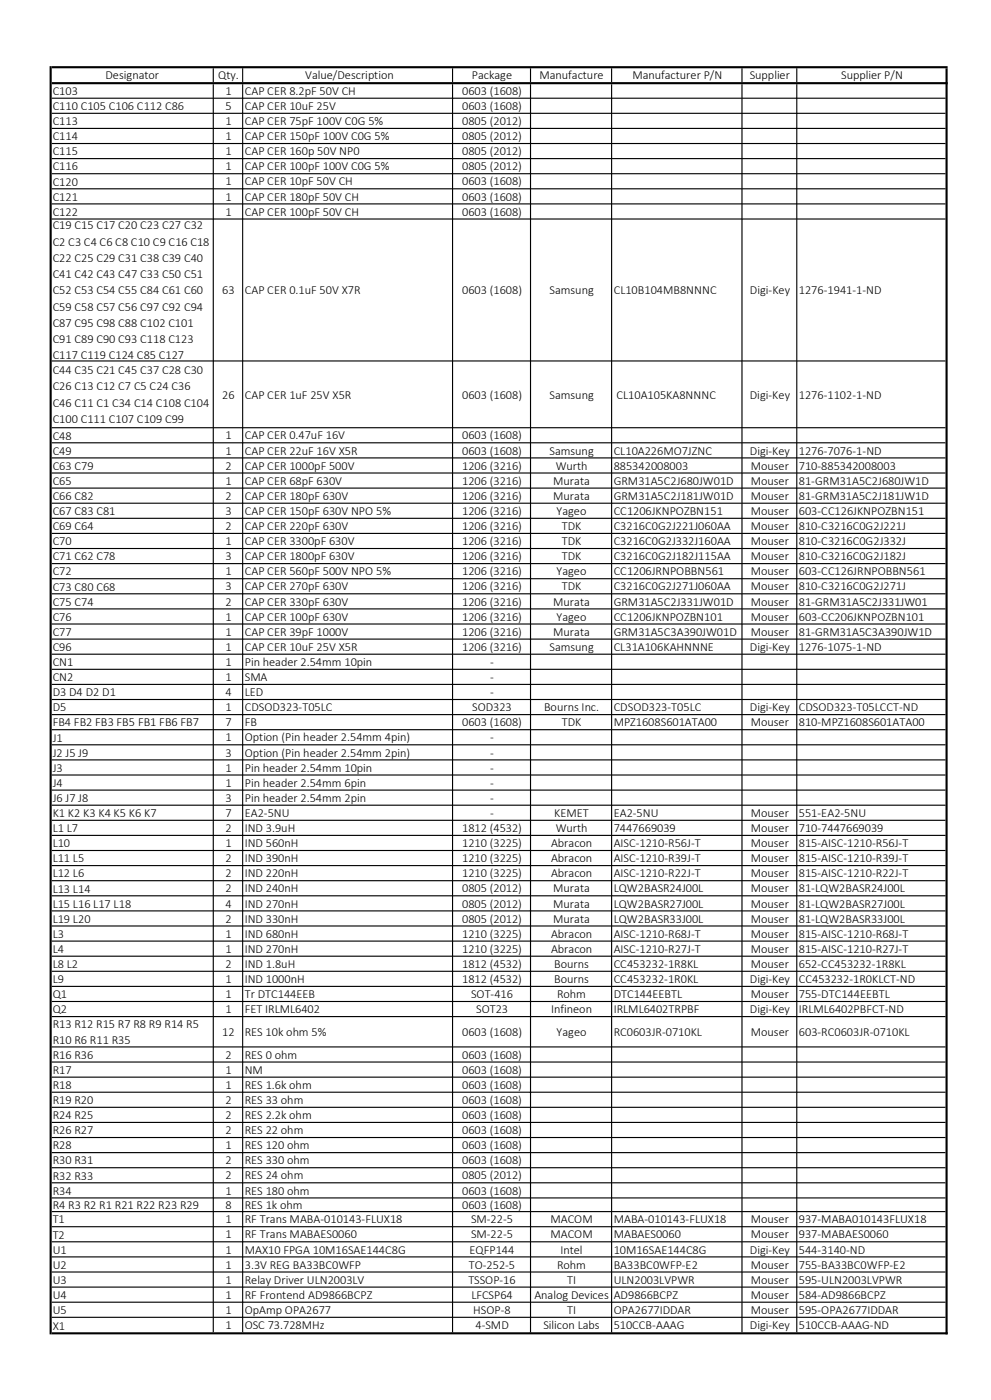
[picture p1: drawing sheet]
<svg xmlns="http://www.w3.org/2000/svg" width="297mm" height="420mm" viewBox="0 0 297 420" stroke-linecap="round" stroke-linejoin="round" font-family="sans-serif">
<defs><g id="words">
<g font-size="3.7">
<text x="31.6" y="23.8">Designator</text>
<text x="65.4" y="23.8">Qty.</text>
<text x="91.5" y="23.8">Value/Description</text>
<text x="141.4" y="23.8">Package</text>
<text x="161.7" y="23.8">Manufacture</text>
<text x="189.5" y="23.8">Manufacturer P/N</text>
<text x="224.7" y="23.8">Supplier</text>
<text x="252.1" y="23.8">Supplier P/N</text>
<text x="15.8" y="28.5">C103</text>
<text x="67.6" y="28.4">1</text>
<text x="73.4" y="28.4">CAP CER 8.2pF 50V CH</text>
<text x="138.5" y="28.4">0603 (1608)</text>
<text x="15.8" y="33">C110 C105 C106 C112 C86</text>
<text x="67.6" y="33">5</text>
<text x="73.4" y="33">CAP CER 10uF 25V</text>
<text x="138.5" y="33">0603 (1608)</text>
<text x="15.8" y="37.5">C113</text>
<text x="67.6" y="37.5">1</text>
<text x="73.4" y="37.5">CAP CER 75pF 100V C0G 5%</text>
<text x="138.5" y="37.5">0805 (2012)</text>
<text x="15.8" y="42.1">C114</text>
<text x="15.8" y="46.6">C115</text>
<text x="67.6" y="42">1</text>
<text x="67.6" y="46.6">1</text>
<text x="73.4" y="42">CAP CER 150pF 100V C0G 5%</text>
<text x="73.4" y="46.6">CAP CER 160p 50V NP0</text>
<text x="138.5" y="42">0805 (2012)</text>
<text x="138.5" y="46.6">0805 (2012)</text>
<text x="15.8" y="51.1">C116</text>
<text x="67.6" y="51.1">1</text>
<text x="73.4" y="51.1">CAP CER 100pF 100V C0G 5%</text>
<text x="138.5" y="51.1">0805 (2012)</text>
<text x="15.8" y="55.7">C120</text>
<text x="67.6" y="55.6">1</text>
<text x="73.4" y="55.6">CAP CER 10pF 50V CH</text>
<text x="138.5" y="55.6">0603 (1608)</text>
<text x="15.8" y="60.2">C121</text>
<text x="15.8" y="64.7">C122</text>
<text x="67.6" y="60.2">1</text>
<text x="67.6" y="64.7">1</text>
<text x="73.4" y="60.2">CAP CER 180pF 50V CH</text>
<text x="73.4" y="64.7">CAP CER 100pF 50V CH</text>
<text x="138.5" y="60.2">0603 (1608)</text>
<text x="138.5" y="64.7">0603 (1608)</text>
<text x="15.8" y="68.8">C19 C15 C17 C20 C23 C27 C32</text>
<text x="15.8" y="73.7">C2 C3 C4 C6 C8 C10 C9 C16 C18</text>
<text x="15.8" y="78.6">C22 C25 C29 C31 C38 C39 C40</text>
<text x="15.8" y="83.4">C41 C42 C43 C47 C33 C50 C51</text>
<text x="15.8" y="88.3">C52 C53 C54 C55 C84 C61 C60</text>
<text x="66.6" y="88.3">63</text>
<text x="73.4" y="88.3">CAP CER 0.1uF 50V X7R</text>
<text x="138.5" y="88.3">0603 (1608)</text>
<text x="164.7" y="88.3">Samsung</text>
<text x="183.9" y="88.3">CL10B104MB8NNNC</text>
<text x="224.8" y="88.3">Digi-Key</text>
<text x="239.5" y="88.3">1276-1941-1-ND</text>
<text x="15.8" y="93.2">C59 C58 C57 C56 C97 C92 C94</text>
<text x="15.8" y="98">C87 C95 C98 C88 C102 C101</text>
<text x="15.8" y="102.9">C91 C89 C90 C93 C118 C123</text>
<text x="15.8" y="107.8">C117 C119 C124 C85 C127</text>
<text x="15.8" y="112.3">C44 C35 C21 C45 C37 C28 C30</text>
<text x="15.8" y="117.1">C26 C13 C12 C7 C5 C24 C36</text>
<text x="66.6" y="119.5">26</text>
<text x="73.4" y="119.5">CAP CER 1uF 25V X5R</text>
<text x="138.5" y="119.5">0603 (1608)</text>
<text x="164.7" y="119.5">Samsung</text>
<text x="184.8" y="119.5">CL10A105KA8NNNC</text>
<text x="224.8" y="119.5">Digi-Key</text>
<text x="239.5" y="119.5">1276-1102-1-ND</text>
<text x="15.8" y="122">C46 C11 C1 C34 C14 C108 C104</text>
<text x="15.8" y="126.9">C100 C111 C107 C109 C99</text>
<text x="15.8" y="131.9">C48</text>
<text x="67.6" y="131.8">1</text>
<text x="73.4" y="131.8">CAP CER 0.47uF 16V</text>
<text x="138.5" y="131.8">0603 (1608)</text>
<text x="15.8" y="136.4">C49</text>
<text x="67.6" y="136.4">1</text>
<text x="73.4" y="136.4">CAP CER 22uF 16V X5R</text>
<text x="138.5" y="136.4">0603 (1608)</text>
<text x="164.7" y="136.4">Samsung</text>
<text x="183.9" y="136.4">CL10A226MO7JZNC</text>
<text x="224.7" y="136.4">Digi-Key</text>
<text x="239.4" y="136.4">1276-7076-1-ND</text>
<text x="15.8" y="140.9">C63 C79</text>
<text x="67.6" y="140.9">2</text>
<text x="73.4" y="140.9">CAP CER 1000pF 500V</text>
<text x="138.5" y="140.9">1206 (3216)</text>
<text x="166.5" y="140.9">Wurth</text>
<text x="183.9" y="140.9">885342008003</text>
<text x="225" y="140.9">Mouser</text>
<text x="239.4" y="140.9">710-885342008003</text>
<text x="15.8" y="145.5">C65</text>
<text x="15.8" y="150">C66 C82</text>
<text x="67.6" y="145.4">1</text>
<text x="67.6" y="149.9">2</text>
<text x="73.4" y="145.4">CAP CER 68pF 630V</text>
<text x="73.4" y="149.9">CAP CER 180pF 630V</text>
<text x="138.5" y="145.4">1206 (3216)</text>
<text x="138.5" y="149.9">1206 (3216)</text>
<text x="165.8" y="145.4">Murata</text>
<text x="165.8" y="149.9">Murata</text>
<text x="183.9" y="145.4">GRM31A5C2J680JW01D</text>
<text x="183.9" y="149.9">GRM31A5C2J181JW01D</text>
<text x="225" y="145.4">Mouser</text>
<text x="225" y="149.9">Mouser</text>
<text x="239.4" y="145.4">81-GRM31A5C2J680JW1D</text>
<text x="239.4" y="149.9">81-GRM31A5C2J181JW1D</text>
<text x="15.8" y="154.5">C67 C83 C81</text>
<text x="67.6" y="154.5">3</text>
<text x="73.4" y="154.5">CAP CER 150pF 630V NPO 5%</text>
<text x="138.5" y="154.5">1206 (3216)</text>
<text x="166.8" y="154.5">Yageo</text>
<text x="183.9" y="154.5">CC1206JKNPOZBN151</text>
<text x="225" y="154.5">Mouser</text>
<text x="239.4" y="154.5">603-CC126JKNPOZBN151</text>
<text x="15.8" y="159">C69 C64</text>
<text x="67.6" y="159">2</text>
<text x="73.4" y="159">CAP CER 220pF 630V</text>
<text x="138.5" y="159">1206 (3216)</text>
<text x="168.4" y="159">TDK</text>
<text x="183.9" y="159">C3216C0G2J221J060AA</text>
<text x="225" y="159">Mouser</text>
<text x="239.4" y="159">810-C3216C0G2J221J</text>
<text x="15.8" y="163.6">C70</text>
<text x="67.6" y="163.5">1</text>
<text x="73.4" y="163.5">CAP CER 3300pF 630V</text>
<text x="138.5" y="163.5">1206 (3216)</text>
<text x="168.4" y="163.5">TDK</text>
<text x="183.9" y="163.5">C3216C0G2J332J160AA</text>
<text x="225" y="163.5">Mouser</text>
<text x="239.4" y="163.5">810-C3216C0G2J332J</text>
<text x="15.8" y="168.1">C71 C62 C78</text>
<text x="15.8" y="172.6">C72</text>
<text x="67.6" y="168.1">3</text>
<text x="67.6" y="172.6">1</text>
<text x="73.4" y="168.1">CAP CER 1800pF 630V</text>
<text x="73.4" y="172.6">CAP CER 560pF 500V NPO 5%</text>
<text x="138.5" y="168.1">1206 (3216)</text>
<text x="138.5" y="172.6">1206 (3216)</text>
<text x="166.8" y="172.6">Yageo</text>
<text x="168.4" y="168.1">TDK</text>
<text x="183.9" y="168.1">C3216C0G2J182J115AA</text>
<text x="183.9" y="172.6">CC1206JRNPOBBN561</text>
<text x="225" y="168.1">Mouser</text>
<text x="225" y="172.6">Mouser</text>
<text x="239.4" y="168.1">810-C3216C0G2J182J</text>
<text x="239.4" y="172.6">603-CC126JRNPOBBN561</text>
<text x="15.8" y="177.2">C73 C80 C68</text>
<text x="67.6" y="177.1">3</text>
<text x="73.4" y="177.1">CAP CER 270pF 630V</text>
<text x="138.5" y="177.1">1206 (3216)</text>
<text x="168.4" y="177.1">TDK</text>
<text x="183.9" y="177.1">C3216C0G2J271J060AA</text>
<text x="225" y="177.1">Mouser</text>
<text x="239.4" y="177.1">810-C3216C0G2J271J</text>
<text x="15.8" y="181.7">C75 C74</text>
<text x="67.6" y="181.7">2</text>
<text x="73.4" y="181.7">CAP CER 330pF 630V</text>
<text x="138.5" y="181.7">1206 (3216)</text>
<text x="165.8" y="181.7">Murata</text>
<text x="183.9" y="181.7">GRM31A5C2J331JW01D</text>
<text x="225" y="181.7">Mouser</text>
<text x="239.4" y="181.7">81-GRM31A5C2J331JW01</text>
<text x="15.8" y="186.2">C76</text>
<text x="15.8" y="190.8">C77</text>
<text x="67.6" y="186.2">1</text>
<text x="67.6" y="190.7">1</text>
<text x="73.4" y="186.2">CAP CER 100pF 630V</text>
<text x="73.4" y="190.7">CAP CER 39pF 1000V</text>
<text x="138.5" y="186.2">1206 (3216)</text>
<text x="138.5" y="190.7">1206 (3216)</text>
<text x="165.8" y="190.7">Murata</text>
<text x="166.8" y="186.2">Yageo</text>
<text x="183.9" y="186.2">CC1206JKNPOZBN101</text>
<text x="183.9" y="190.7">GRM31A5C3A390JW01D</text>
<text x="225" y="186.2">Mouser</text>
<text x="225" y="190.7">Mouser</text>
<text x="239.4" y="186.2">603-CC206JKNPOZBN101</text>
<text x="239.4" y="190.7">81-GRM31A5C3A390JW1D</text>
<text x="15.8" y="195.3">C96</text>
<text x="67.6" y="195.2">1</text>
<text x="73.4" y="195.2">CAP CER 10uF 25V X5R</text>
<text x="138.5" y="195.2">1206 (3216)</text>
<text x="164.7" y="195.2">Samsung</text>
<text x="183.9" y="195.2">CL31A106KAHNNNE</text>
<text x="224.7" y="195.2">Digi-Key</text>
<text x="239.4" y="195.2">1276-1075-1-ND</text>
<text x="15.8" y="199.8">CN1</text>
<text x="67.6" y="199.8">1</text>
<text x="73.4" y="199.8">Pin header 2.54mm 10pin</text>
<text x="146.9" y="199.8">-</text>
<text x="15.8" y="204.3">CN2</text>
<text x="15.8" y="208.9">D3 D4 D2 D1</text>
<text x="67.6" y="204.3">1</text>
<text x="67.6" y="208.8">4</text>
<text x="73.4" y="204.3">SMA</text>
<text x="73.4" y="208.8">LED</text>
<text x="146.9" y="204.3">-</text>
<text x="146.9" y="208.8">-</text>
<text x="15.8" y="213.4">D5</text>
<text x="67.6" y="213.4">1</text>
<text x="73.4" y="213.4">CDSOD323-T05LC</text>
<text x="141.5" y="213.4">SOD323</text>
<text x="163.1" y="213.4">Bourns Inc.</text>
<text x="183.9" y="213.4">CDSOD323-T05LC</text>
<text x="224.7" y="213.4">Digi-Key</text>
<text x="239.4" y="213.4">CDSOD323-T05LCCT-ND</text>
<text x="15.8" y="217.9">FB4 FB2 FB3 FB5 FB1 FB6 FB7</text>
<text x="67.6" y="217.9">7</text>
<text x="73.4" y="217.9">FB</text>
<text x="138.5" y="217.9">0603 (1608)</text>
<text x="168.4" y="217.9">TDK</text>
<text x="183.9" y="217.9">MPZ1608S601ATA00</text>
<text x="225" y="217.9">Mouser</text>
<text x="239.4" y="217.9">810-MPZ1608S601ATA00</text>
<text x="15.8" y="222.5">J1</text>
<text x="15.8" y="227">J2 J5 J9</text>
<text x="67.6" y="222.4">1</text>
<text x="67.6" y="226.9">3</text>
<text x="73.4" y="222.4">Option (Pin header 2.54mm 4pin)</text>
<text x="73.4" y="226.9">Option (Pin header 2.54mm 2pin)</text>
<text x="146.9" y="222.4">-</text>
<text x="146.9" y="226.9">-</text>
<text x="15.8" y="231.5">J3</text>
<text x="67.6" y="231.5">1</text>
<text x="73.4" y="231.5">Pin header 2.54mm 10pin</text>
<text x="146.9" y="231.5">-</text>
<text x="15.8" y="236.1">J4</text>
<text x="67.6" y="236">1</text>
<text x="73.4" y="236">Pin header 2.54mm 6pin</text>
<text x="146.9" y="236">-</text>
<text x="15.8" y="240.6">J6 J7 J8</text>
<text x="15.8" y="245.1">K1 K2 K3 K4 K5 K6 K7</text>
<text x="67.6" y="240.5">3</text>
<text x="67.6" y="245.1">7</text>
<text x="73.4" y="240.5">Pin header 2.54mm 2pin</text>
<text x="73.4" y="245.1">EA2-5NU</text>
<text x="146.9" y="240.5">-</text>
<text x="146.9" y="245.1">-</text>
<text x="166.1" y="245.1">KEMET</text>
<text x="183.9" y="245.1">EA2-5NU</text>
<text x="225" y="245.1">Mouser</text>
<text x="239.4" y="245.1">551-EA2-5NU</text>
<text x="15.8" y="249.6">L1 L7</text>
<text x="67.6" y="249.6">2</text>
<text x="73.4" y="249.6">IND 3.9uH</text>
<text x="138.5" y="249.6">1812 (4532)</text>
<text x="166.5" y="249.6">Wurth</text>
<text x="183.9" y="249.6">7447669039</text>
<text x="225" y="249.6">Mouser</text>
<text x="239.4" y="249.6">710-7447669039</text>
<text x="15.8" y="254.2">L10</text>
<text x="67.6" y="254.1">1</text>
<text x="73.4" y="254.1">IND 560nH</text>
<text x="138.5" y="254.1">1210 (3225)</text>
<text x="165.1" y="254.1">Abracon</text>
<text x="183.9" y="254.1">AISC-1210-R56J-T</text>
<text x="225" y="254.1">Mouser</text>
<text x="239.4" y="254.1">815-AISC-1210-R56J-T</text>
<text x="15.8" y="258.7">L11 L5</text>
<text x="15.8" y="263.2">L12 L6</text>
<text x="67.6" y="258.7">2</text>
<text x="67.6" y="263.2">2</text>
<text x="73.4" y="258.7">IND 390nH</text>
<text x="73.4" y="263.2">IND 220nH</text>
<text x="138.5" y="258.7">1210 (3225)</text>
<text x="138.5" y="263.2">1210 (3225)</text>
<text x="165.1" y="258.7">Abracon</text>
<text x="165.1" y="263.2">Abracon</text>
<text x="183.9" y="258.7">AISC-1210-R39J-T</text>
<text x="183.9" y="263.2">AISC-1210-R22J-T</text>
<text x="225" y="258.7">Mouser</text>
<text x="225" y="263.2">Mouser</text>
<text x="239.4" y="258.7">815-AISC-1210-R39J-T</text>
<text x="239.4" y="263.2">815-AISC-1210-R22J-T</text>
<text x="15.8" y="267.8">L13 L14</text>
<text x="67.6" y="267.7">2</text>
<text x="73.4" y="267.7">IND 240nH</text>
<text x="138.5" y="267.7">0805 (2012)</text>
<text x="165.8" y="267.7">Murata</text>
<text x="183.9" y="267.7">LQW2BASR24J00L</text>
<text x="225" y="267.7">Mouser</text>
<text x="239.4" y="267.7">81-LQW2BASR24J00L</text>
<text x="15.8" y="272.3">L15 L16 L17 L18</text>
<text x="67.6" y="272.2">4</text>
<text x="73.4" y="272.2">IND 270nH</text>
<text x="138.5" y="272.2">0805 (2012)</text>
<text x="165.8" y="272.2">Murata</text>
<text x="183.9" y="272.2">LQW2BASR27J00L</text>
<text x="225" y="272.2">Mouser</text>
<text x="239.4" y="272.2">81-LQW2BASR27J00L</text>
<text x="15.8" y="276.8">L19 L20</text>
<text x="15.8" y="281.3">L3</text>
<text x="67.6" y="276.8">2</text>
<text x="67.6" y="281.3">1</text>
<text x="73.4" y="276.8">IND 330nH</text>
<text x="73.4" y="281.3">IND 680nH</text>
<text x="138.5" y="276.8">0805 (2012)</text>
<text x="138.5" y="281.3">1210 (3225)</text>
<text x="165.1" y="281.3">Abracon</text>
<text x="165.8" y="276.8">Murata</text>
<text x="183.9" y="276.8">LQW2BASR33J00L</text>
<text x="183.9" y="281.3">AISC-1210-R68J-T</text>
<text x="225" y="276.8">Mouser</text>
<text x="225" y="281.3">Mouser</text>
<text x="239.4" y="276.8">81-LQW2BASR33J00L</text>
<text x="239.4" y="281.3">815-AISC-1210-R68J-T</text>
<text x="15.8" y="285.9">L4</text>
<text x="67.6" y="285.8">1</text>
<text x="73.4" y="285.8">IND 270nH</text>
<text x="138.5" y="285.8">1210 (3225)</text>
<text x="165.1" y="285.8">Abracon</text>
<text x="183.9" y="285.8">AISC-1210-R27J-T</text>
<text x="225" y="285.8">Mouser</text>
<text x="239.4" y="285.8">815-AISC-1210-R27J-T</text>
<text x="15.8" y="290.4">L8 L2</text>
<text x="67.6" y="290.4">2</text>
<text x="73.4" y="290.4">IND 1.8uH</text>
<text x="138.5" y="290.4">1812 (4532)</text>
<text x="166.1" y="290.4">Bourns</text>
<text x="183.9" y="290.4">CC453232-1R8KL</text>
<text x="225" y="290.4">Mouser</text>
<text x="239.4" y="290.4">652-CC453232-1R8KL</text>
<text x="15.8" y="294.9">L9</text>
<text x="15.8" y="299.5">Q1</text>
<text x="67.6" y="294.9">1</text>
<text x="67.6" y="299.4">1</text>
<text x="73.4" y="294.9">IND 1000nH</text>
<text x="73.4" y="299.4">Tr DTC144EEB</text>
<text x="138.5" y="294.9">1812 (4532)</text>
<text x="141.2" y="299.4">SOT-416</text>
<text x="166.1" y="294.9">Bourns</text>
<text x="167" y="299.4">Rohm</text>
<text x="183.9" y="294.9">CC453232-1R0KL</text>
<text x="183.9" y="299.4">DTC144EEBTL</text>
<text x="224.7" y="294.9">Digi-Key</text>
<text x="225" y="299.4">Mouser</text>
<text x="239.4" y="294.9">CC453232-1R0KLCT-ND</text>
<text x="239.4" y="299.4">755-DTC144EEBTL</text>
<text x="15.8" y="304">Q2</text>
<text x="67.6" y="304">1</text>
<text x="73.4" y="304">FET IRLML6402</text>
<text x="142.7" y="304">SOT23</text>
<text x="165.2" y="304">Infineon</text>
<text x="183.9" y="304">IRLML6402TRPBF</text>
<text x="224.7" y="304">Digi-Key</text>
<text x="239.4" y="304">IRLML6402PBFCT-ND</text>
<text x="15.8" y="308.4">R13 R12 R15 R7 R8 R9 R14 R5</text>
<text x="66.6" y="310.8">12</text>
<text x="73.4" y="310.8">RES 10k ohm 5%</text>
<text x="138.5" y="310.8">0603 (1608)</text>
<text x="166.8" y="310.8">Yageo</text>
<text x="183.9" y="310.8">RC0603JR-0710KL</text>
<text x="225.1" y="310.8">Mouser</text>
<text x="239.5" y="310.8">603-RC0603JR-0710KL</text>
<text x="15.8" y="313.3">R10 R6 R11 R35</text>
<text x="15.8" y="317.6">R16 R36</text>
<text x="67.6" y="317.6">2</text>
<text x="73.4" y="317.6">RES 0 ohm</text>
<text x="138.5" y="317.6">0603 (1608)</text>
<text x="15.8" y="322.2">R17</text>
<text x="67.6" y="322.1">1</text>
<text x="73.4" y="322.1">NM</text>
<text x="138.5" y="322.1">0603 (1608)</text>
<text x="15.8" y="326.7">R18</text>
<text x="67.6" y="326.6">1</text>
<text x="73.4" y="326.6">RES 1.6k ohm</text>
<text x="138.5" y="326.6">0603 (1608)</text>
<text x="15.8" y="331.2">R19 R20</text>
<text x="15.8" y="335.7">R24 R25</text>
<text x="67.6" y="331.2">2</text>
<text x="67.6" y="335.7">2</text>
<text x="73.4" y="331.2">RES 33 ohm</text>
<text x="73.4" y="335.7">RES 2.2k ohm</text>
<text x="138.5" y="331.2">0603 (1608)</text>
<text x="138.5" y="335.7">0603 (1608)</text>
<text x="15.8" y="340.3">R26 R27</text>
<text x="67.6" y="340.2">2</text>
<text x="73.4" y="340.2">RES 22 ohm</text>
<text x="138.5" y="340.2">0603 (1608)</text>
<text x="15.8" y="344.8">R28</text>
<text x="67.6" y="344.8">1</text>
<text x="73.4" y="344.8">RES 120 ohm</text>
<text x="138.5" y="344.8">0603 (1608)</text>
<text x="15.8" y="349.3">R30 R31</text>
<text x="15.8" y="353.9">R32 R33</text>
<text x="67.6" y="349.3">2</text>
<text x="67.6" y="353.8">2</text>
<text x="73.4" y="349.3">RES 330 ohm</text>
<text x="73.4" y="353.8">RES 24 ohm</text>
<text x="138.5" y="349.3">0603 (1608)</text>
<text x="138.5" y="353.8">0805 (2012)</text>
<text x="15.8" y="358.4">R34</text>
<text x="67.6" y="358.4">1</text>
<text x="73.4" y="358.4">RES 180 ohm</text>
<text x="138.5" y="358.4">0603 (1608)</text>
<text x="15.8" y="362.7">R4 R3 R2 R1 R21 R22 R23 R29</text>
<text x="67.6" y="362.7">8</text>
<text x="73.4" y="362.7">RES 1k ohm</text>
<text x="138.5" y="362.7">0603 (1608)</text>
<text x="15.8" y="367">T1</text>
<text x="15.8" y="371.6">T2</text>
<text x="67.6" y="367">1</text>
<text x="67.6" y="371.5">1</text>
<text x="73.4" y="367">RF Trans MABA-010143-FLUX18</text>
<text x="73.4" y="371.5">RF Trans MABAES0060</text>
<text x="141.2" y="367">SM-22-5</text>
<text x="141.2" y="371.5">SM-22-5</text>
<text x="165" y="367">MACOM</text>
<text x="165" y="371.5">MACOM</text>
<text x="183.9" y="367">MABA-010143-FLUX18</text>
<text x="183.9" y="371.5">MABAES0060</text>
<text x="225" y="367">Mouser</text>
<text x="225" y="371.5">Mouser</text>
<text x="239.4" y="367">937-MABA010143FLUX18</text>
<text x="239.4" y="371.5">937-MABAES0060</text>
<text x="15.8" y="376.1">U1</text>
<text x="67.6" y="376">1</text>
<text x="73.4" y="376">MAX10 FPGA 10M16SAE144C8G</text>
<text x="140.8" y="376">EQFP144</text>
<text x="168" y="376">Intel</text>
<text x="183.9" y="376">10M16SAE144C8G</text>
<text x="224.7" y="376">Digi-Key</text>
<text x="239.4" y="376">544-3140-ND</text>
<text x="15.8" y="380.6">U2</text>
<text x="67.6" y="380.6">1</text>
<text x="73.4" y="380.6">3.3V REG BA33BC0WFP</text>
<text x="140.5" y="380.6">TO-252-5</text>
<text x="167" y="380.6">Rohm</text>
<text x="183.9" y="380.6">BA33BC0WFP-E2</text>
<text x="225" y="380.6">Mouser</text>
<text x="239.4" y="380.6">755-BA33BC0WFP-E2</text>
<text x="15.8" y="385.1">U3</text>
<text x="15.8" y="389.7">U4</text>
<text x="67.6" y="385.1">1</text>
<text x="67.6" y="389.6">1</text>
<text x="73.4" y="385.1">Relay Driver ULN2003LV</text>
<text x="73.4" y="389.6">RF Frontend AD9866BCPZ</text>
<text x="140.4" y="385.1">TSSOP-16</text>
<text x="141.3" y="389.6">LFCSP64</text>
<text x="160.1" y="389.6">Analog Devices</text>
<text x="170" y="385.1">TI</text>
<text x="183.9" y="385.1">ULN2003LVPWR</text>
<text x="183.9" y="389.6">AD9866BCPZ</text>
<text x="225" y="385.1">Mouser</text>
<text x="225" y="389.6">Mouser</text>
<text x="239.4" y="385.1">595-ULN2003LVPWR</text>
<text x="239.4" y="389.6">584-AD9866BCPZ</text>
<text x="15.8" y="394.2">U5</text>
<text x="67.6" y="394.2">1</text>
<text x="73.4" y="394.2">OpAmp OPA2677</text>
<text x="141.9" y="394.2">HSOP-8</text>
<text x="170" y="394.2">TI</text>
<text x="183.9" y="394.2">OPA2677IDDAR</text>
<text x="225" y="394.2">Mouser</text>
<text x="239.4" y="394.2">595-OPA2677IDDAR</text>
<text x="15.8" y="398.9">X1</text>
<text x="67.6" y="398.8">1</text>
<text x="73.4" y="398.8">OSC 73.728MHz</text>
<text x="142.5" y="398.8">4-SMD</text>
<text x="162.9" y="398.8">Silicon Labs</text>
<text x="183.9" y="398.8">510CCB-AAAG</text>
<text x="224.7" y="398.8">Digi-Key</text>
<text x="239.4" y="398.8">510CCB-AAAG-ND</text>
</g>
</g></defs>
<g fill="#000">
<path d="M15.5 19.9h268.5v.6h-268.5zM15.5 24.6h268.5v.7h-268.5zM15.5 29.3h267.9v.3h-267.9zM15.5 33.8h267.9v.4h-267.9zM15.5 38.4h267.9v.3h-267.9zM15.5 42.9h267.9v.3h-267.9zM15.5 47.4h267.9v.4h-267.9zM15.5 51.9h267.9v.4h-267.9zM15.5 56.5h267.9v.3h-267.9zM15.5 61h267.9v.3h-267.9zM15.5 65.5h267.9v.4h-267.9zM15.5 108.1h267.9v.4h-267.9zM15.5 128.1h267.9v.4h-267.9zM15.5 132.7h267.9v.3h-267.9zM15.5 137.2h267.9v.3h-267.9zM15.5 141.7h267.9v.4h-267.9zM15.5 146.3h267.9v.3h-267.9zM15.5 150.8h267.9v.3h-267.9zM15.5 155.3h267.9v.4h-267.9zM15.5 159.9h267.9v.3h-267.9zM15.5 164.4h267.9v.3h-267.9zM15.5 168.9h267.9v.3h-267.9zM15.5 173.4h267.9v.4h-267.9zM15.5 178h267.9v.3h-267.9zM15.5 182.5h267.9v.3h-267.9zM15.5 187h267.9v.4h-267.9zM15.5 191.6h267.9v.3h-267.9zM15.5 196.1h267.9v.3h-267.9zM15.5 200.6h267.9v.4h-267.9zM15.5 205.1h267.9v.4h-267.9zM15.5 209.7h267.9v.3h-267.9zM15.5 214.2h267.9v.3h-267.9zM15.5 218.7h267.9v.4h-267.9zM15.5 223.3h267.9v.3h-267.9zM15.5 227.8h267.9v.3h-267.9zM15.5 232.3h267.9v.4h-267.9zM15.5 236.9h267.9v.3h-267.9zM15.5 241.4h267.9v.3h-267.9zM15.5 245.9h267.9v.4h-267.9zM15.5 250.4h267.9v.4h-267.9zM15.5 255h267.9v.3h-267.9zM15.5 259.5h267.9v.3h-267.9zM15.5 264h267.9v.4h-267.9zM15.5 268.6h267.9v.3h-267.9zM15.5 273.1h267.9v.3h-267.9zM15.5 277.6h267.9v.4h-267.9zM15.5 282.2h267.9v.3h-267.9zM15.5 286.7h267.9v.3h-267.9zM15.5 291.2h267.9v.3h-267.9zM15.5 295.7h267.9v.4h-267.9zM15.5 300.3h267.9v.3h-267.9zM15.5 304.8h267.9v.3h-267.9zM15.5 313.9h267.9v.3h-267.9zM15.5 318.4h267.9v.4h-267.9zM15.5 323h267.9v.3h-267.9zM15.5 327.5h267.9v.3h-267.9zM15.5 332h267.9v.4h-267.9zM15.5 336.5h267.9v.4h-267.9zM15.5 341.1h267.9v.3h-267.9zM15.5 345.6h267.9v.3h-267.9zM15.5 350.1h267.9v.4h-267.9zM15.5 354.7h267.9v.3h-267.9zM15.5 359.2h267.9v.3h-267.9zM15.5 363.3h267.9v.3h-267.9zM15.5 367.8h267.9v.4h-267.9zM15.5 372.4h267.9v.3h-267.9zM15.5 376.9h267.9v.3h-267.9zM15.5 381.4h267.9v.4h-267.9zM15.5 386h267.9v.3h-267.9zM15.5 390.5h267.9v.3h-267.9zM15.5 395h267.9v.4h-267.9zM15.5 399.7h268.5v.6h-268.5z" fill-rule="evenodd"/>
<path d="M63.8 20.5h.3v4.1h-.3zM72.6 20.5h.3v4.1h-.3zM135.5 20.5h.3v4.1h-.3zM158.8 20.5h.4v4.1h-.4zM183.1 20.5h.4v4.1h-.4zM222.2 20.5h.3v4.1h-.3zM238.6 20.5h.4v4.1h-.4zM14.9 19.9h.6v380.4h-.6zM63.8 25.3h.3v374.4h-.3zM72.6 25.3h.3v374.4h-.3zM135.5 25.3h.3v374.4h-.3zM158.8 25.3h.4v374.4h-.4zM183.1 25.3h.4v374.4h-.4zM222.2 25.3h.3v374.4h-.3zM238.6 25.3h.4v374.4h-.4zM283.4 20.5h.6v379.8h-.6z" fill-rule="evenodd"/>
</g>
<use href="#words"/>
</svg>
